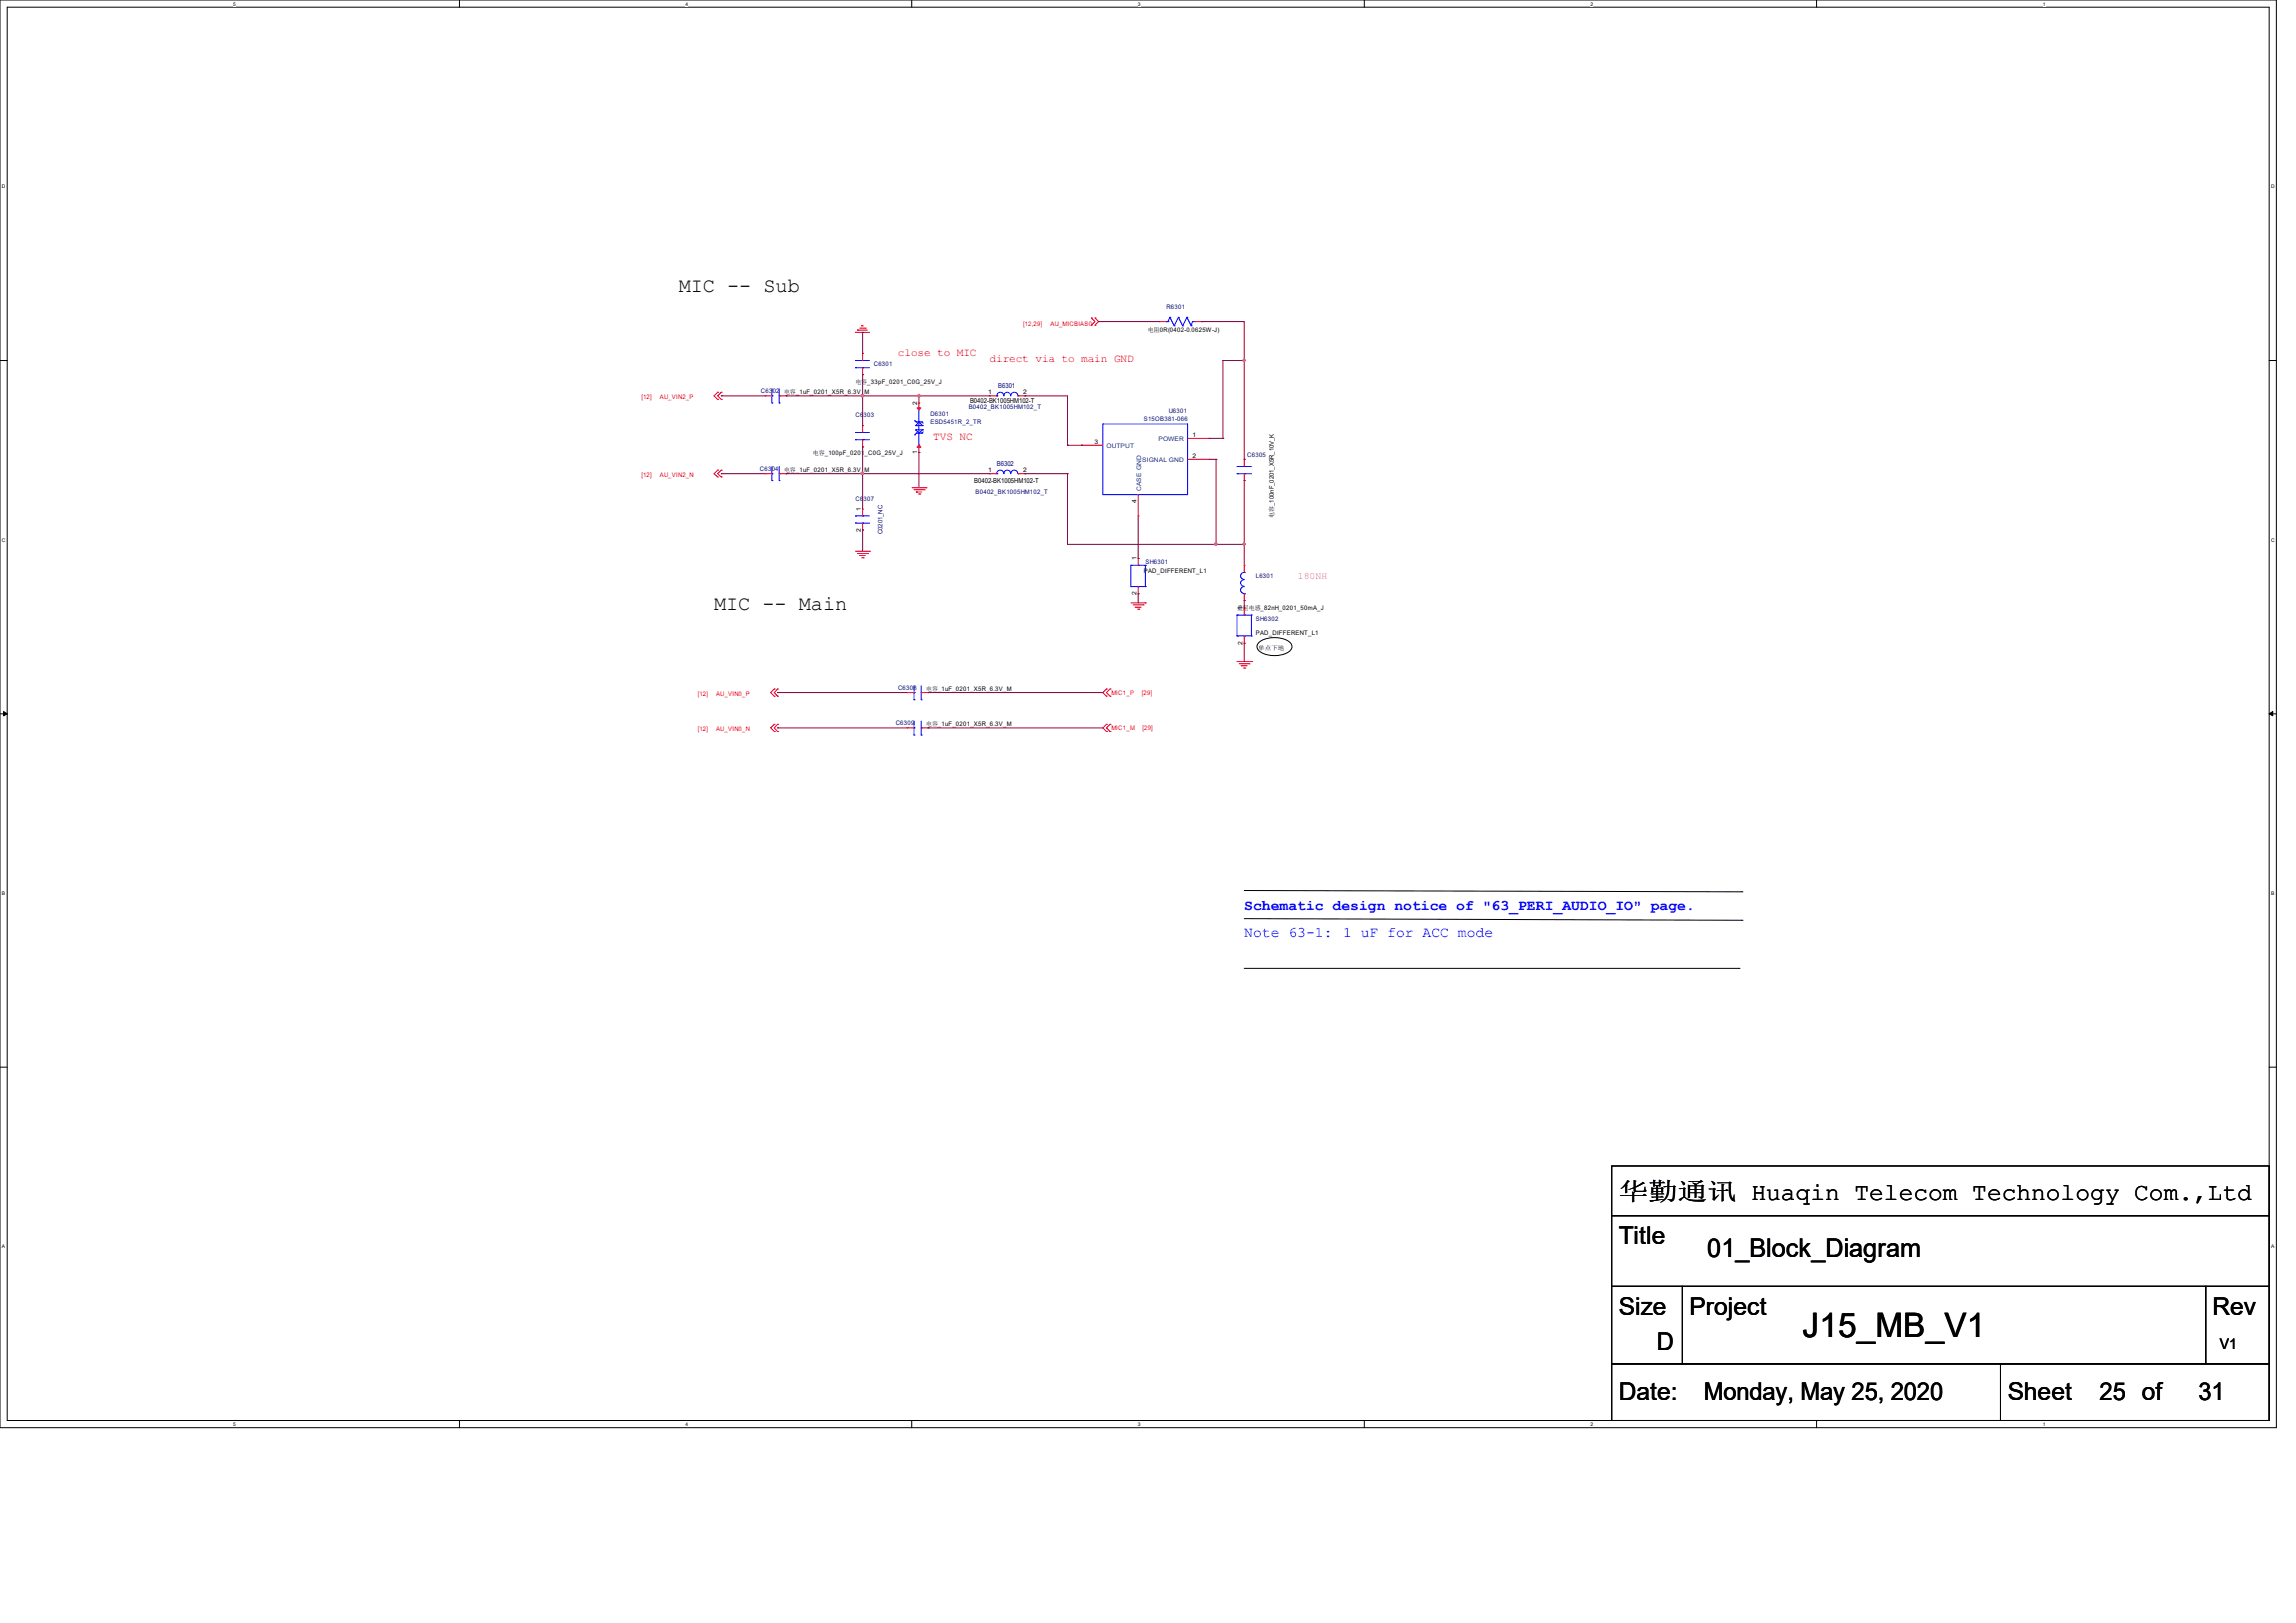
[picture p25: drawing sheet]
<svg xmlns="http://www.w3.org/2000/svg" width="297mm" height="210mm" viewBox="0 0 297 210" stroke-linecap="round" stroke-linejoin="round" font-family="sans-serif">
<defs><g id="words">
<text font-size="4.4" x="233.2" y="173.1">J15_MB_V1</text>
<text font-size="3.3" x="220.9" y="162.6">01_Block_Diagram</text>
<g font-size="3.2">
<text x="209.4" y="155.2">华勤通讯 Huaqin Telecom Technology Com.,Ltd</text>
<text x="209.4" y="161">Title</text>
<text x="209.4" y="170.2">Size</text>
<text x="218.6" y="170.2">Project</text>
<text x="286.2" y="170.2">Rev</text>
<text x="214.3" y="174.8">D</text>
<text x="209.4" y="181.1">Date:</text>
<text x="220.4" y="181.1">Monday, May 25, 2020</text>
<text x="259.7" y="181.1">Sheet</text>
<text x="271.6" y="181.1">25 of</text>
<text x="284.4" y="181.1">31</text>
</g>
<g font-size="2.6">
<text x="87.8" y="37.8">MIC -- Sub</text>
<text x="92.4" y="79">MIC -- Main</text>
</g>
<g font-size="1.9" fill="#00f">
<text x="161" y="117.8">Schematic design notice of &quot;63_PERI_AUDIO_IO&quot; page.</text>
<text x="161" y="121.3">Note 63-1:</text>
<text x="173.7" y="121.3">1 uF for ACC mode</text>
</g>
<text font-size="1.9" x="287.2" y="174.5">V1</text>
<g font-size="1.4" fill="#f00">
<text x="116.2" y="46">close to MIC</text>
<text x="128" y="46.9">direct via to main GND</text>
<text x="120.7" y="57">TVS NC</text>
</g>
<text font-size="1.3" fill="#f0f" x="167.9" y="75">180NH</text>
<g font-size=".9">
<text x="125.5" y="52.2">B0402-BK1005HM102-T</text>
<text x="126" y="62.4">B0402-BK1005HM102-T</text>
</g>
<g font-size=".9" fill="#000080">
<text x="129.1" y="50.2">B6301</text>
<text x="129" y="60.2">B6302</text>
</g>
<g font-size=".8" fill="#000080">
<text x="150.9" y="40">R6301</text>
<text x="113" y="47.4">C6301</text>
<text x="98.4" y="50.9">C6302</text>
<text x="120.4" y="53.8">D6301</text>
<text x="125.3" y="52.9">B0402_BK1005HM102_T</text>
<text x="151.2" y="53.5">U6301</text>
<text x="110.7" y="54">C6303</text>
<text x="120.4" y="54.9">ESD5451R_2_TR</text>
<text x="148" y="54.5">S15OB381-066</text>
<text x="161.3" y="59.1">C6305</text>
<text x="98.3" y="61">C6304</text>
<text x="110.7" y="64.8">C6307</text>
<text x="126.2" y="63.9">B0402_BK1005HM102_T</text>
<text x="114.2" y="69.1" transform="rotate(-90 114.2 69.1)">C0201_NC</text>
<text x="148.2" y="72.9">SH6301</text>
<text x="162.4" y="74.8">L6301</text>
<text x="162.4" y="80.3">SH6302</text>
<text x="116.2" y="89.3">C6308</text>
<text x="115.9" y="93.8">C6309</text>
</g>
<g font-size=".8" fill="#f00">
<text x="132.3" y="42.2">[12,29]</text>
<text x="135.9" y="42.2">AU_MICBIAS0</text>
<text x="83" y="51.6">[12]</text>
<text x="85.3" y="51.6">AU_VIN2_P</text>
<text x="83" y="61.7">[12]</text>
<text x="85.3" y="61.7">AU_VIN2_N</text>
<text x="143.8" y="89.9">MIC1_P</text>
<text x="147.7" y="89.9">[29]</text>
<text x="90.3" y="90">[12]</text>
<text x="90.3" y="94.6">[12]</text>
<text x="92.6" y="90">AU_VIN0_P</text>
<text x="92.6" y="94.6">AU_VIN0_N</text>
<text x="143.8" y="94.5">MIC1_M</text>
<text x="147.8" y="94.5">[29]</text>
</g>
<g font-size=".8">
<text x="148.5" y="42.9">电阻0R(0402-0.0625W-J)</text>
<text x="101.4" y="51">电容_1uF_0201_X5R_6.3V_M</text>
<text x="110.7" y="49.7">电容_33pF_0201_C0G_25V_J</text>
<text x="118.7" y="52.4" transform="rotate(-90 118.7 52.4)">2</text>
<text x="127.8" y="51">1</text>
<text x="132.3" y="51">2</text>
<text x="105.2" y="58.9">电容_100pF_0201_C0G_25V_J</text>
<text x="118.7" y="58.7" transform="rotate(-90 118.7 58.7)">1</text>
<text x="141.6" y="57.4">3</text>
<text x="154.3" y="56.5">1</text>
<text x="154.3" y="59.2">2</text>
<text x="101.4" y="61">电容_1uF_0201_X5R_6.3V_M</text>
<text x="127.8" y="61.1">1</text>
<text x="132.3" y="61.1">2</text>
<text x="147" y="65.1" transform="rotate(-90 147 65.1)">4</text>
<text x="111.4" y="68.8" transform="rotate(-90 111.4 68.8)">2</text>
<text x="111.4" y="66.1" transform="rotate(-90 111.4 66.1)">1</text>
<text x="164.8" y="67" transform="rotate(-90 164.8 67)">电容_100nF_0201_X5R_10V_K</text>
<text x="147" y="77" transform="rotate(-90 147 77)">2</text>
<text x="147" y="72.5" transform="rotate(-90 147 72.5)">1</text>
<text x="148" y="74.2">PAD_DIFFERENT_L1</text>
<text x="160" y="79">叠层电感_82nH_0201_50mA_J</text>
<text x="160.7" y="83.4" transform="rotate(-90 160.7 83.4)">2</text>
<text x="160.7" y="79" transform="rotate(-90 160.7 79)">1</text>
<text x="162.4" y="82.2">PAD_DIFFERENT_L1</text>
<text x="119.8" y="89.4">电容_1uF_0201_X5R_6.3V_M</text>
<text x="162.8" y="84.1">单点下地</text>
<text x="119.8" y="93.9">电容_1uF_0201_X5R_6.3V_M</text>
</g>
<g font-size=".8" fill="#004080">
<text x="143.1" y="58">OUTPUT</text>
<text x="147.7" y="59.8">SIGNAL GND</text>
<text x="149.9" y="57.1">POWER</text>
<text x="147.6" y="63.5" transform="rotate(-90 147.6 63.5)">CASE GND</text>
</g>
<g font-size=".6">
<text x="30.2" y=".7">5</text>
<text x="88.7" y=".7">4</text>
<text x="147.2" y=".7">3</text>
<text x="205.7" y=".7">2</text>
<text x="264.2" y=".7">1</text>
<text x=".3" y="24.4">D</text>
<text x="293.8" y="24.4">D</text>
<text x=".3" y="70.1">C</text>
<text x="293.8" y="70.1">C</text>
<text x=".3" y="115.8">B</text>
<text x="293.8" y="115.8">B</text>
<text x=".3" y="161.5">A</text>
<text x="293.8" y="161.5">A</text>
<text x="30.2" y="184.5">5</text>
<text x="88.7" y="184.5">4</text>
<text x="147.2" y="184.5">3</text>
<text x="205.7" y="184.5">2</text>
<text x="264.2" y="184.5">1</text>
</g>
</g></defs>
<path d="M0 0h294.5v184.7h-294.5zM.9 .9h292.6v182.9h-292.6z" fill="none" stroke="#000" stroke-width=".13"/>
<g fill="#fff">
<path d="M30.2 .1h.3v.7h-.3z"/>
<path d="M30.2 183.9h.3v.8h-.3z"/>
</g>
<path d="M59.4 0v.9M59.4 183.8v.9" fill="none" stroke="#000" stroke-width=".13"/>
<g fill="#fff">
<path d="M88.7 .1h.3v.7h-.3z"/>
<path d="M88.7 183.9h.3v.8h-.3z"/>
</g>
<path d="M117.9 0v.9M117.9 183.8v.9" fill="none" stroke="#000" stroke-width=".13"/>
<g fill="#fff">
<path d="M147.2 .1h.3v.7h-.3z"/>
<path d="M147.2 183.9h.3v.8h-.3z"/>
</g>
<path d="M176.5 0v.9M176.5 183.8v.9" fill="none" stroke="#000" stroke-width=".13"/>
<g fill="#fff">
<path d="M205.7 .1h.4v.7h-.4z"/>
<path d="M205.7 183.9h.4v.8h-.4z"/>
</g>
<path d="M235 0v.9M235 183.8v.9" fill="none" stroke="#000" stroke-width=".13"/>
<g fill="#fff">
<path d="M264.2 .1h.4v.7h-.4z"/>
<path d="M264.2 183.9h.4v.8h-.4z"/>
<path d="M.3 23.8h.4v.7h-.4z"/>
<path d="M293.8 23.8h.5v.7h-.5z"/>
<path d="M.3 69.5h.4v.7h-.4z"/>
<path d="M293.8 69.5h.5v.7h-.5z"/>
</g>
<path d="M0 46.7h.9M293.5 46.7h1" fill="none" stroke="#000" stroke-width=".13"/>
<g fill="#fff">
<path d="M.3 115.2h.4v.8h-.4z"/>
<path d="M293.8 115.2h.4v.8h-.4z"/>
</g>
<path d="M0 92.4h.9M293.5 92.4h1" fill="none" stroke="#000" stroke-width=".13"/>
<path d="M.5 92.1l.4 .3-.4 .2zM293.5 92.4l.5-.3v.5z" fill="#000" stroke="#000" stroke-width=".13"/>
<g fill="#fff">
<path d="M.3 161h.3v.7h-.3z"/>
<path d="M293.8 161h.4v.7h-.4z"/>
</g>
<g fill="none" stroke="#000" stroke-width=".13">
<path d="M162.9 83.1a3.6 3.6 0 0 1 3.9 0 .79 .79 0 0 1 .3 .8 .79 .79 0 0 1-.6 .6 3.7 3.7 0 0 1-3.6-.2 .71 .71 0 0 1 0-1.2zM161 115.2l64.3 .2M161 118.9l64.3 .2M225.3 115.4h.1M225.3 119.1h.1M0 138.1h.9M161 125.3h64M225 125.3h.1M293.5 138.1h1M208.5 157.3h85v9.2h-85zM208.5 150.9h85v6.4h-85zM208.5 166.5h9.1v10h-9.1z"/>
<path d="M208.5 176.5h50.3v7.3h-50.3zM217.6 166.5h67.7v10h-67.7zM258.8 176.5h34.7v7.3h-34.7zM285.3 166.5h8.2v10h-8.2z"/>
</g>
<g fill="none" stroke="#f00" stroke-width=".13">
<path d="M92.8 50.8h.1M92.8 51.7h.1M92.8 50.8l-.4 .4 .4 .5M93.3 50.8h.1M93.3 51.7h.1M93.3 50.8l-.5 .4 .5 .5M99 51.2h.1M99 51.2h.9M100.8 51.2h.9M101.7 51.2h.1M110.7 43h.1M110.7 43h1.8"/>
<path d="M110.9 42.7h.1M110.9 42.7h1.3M111.2 42.5h.7M111.5 42.2h.1M111.5 42.2h.2M111.6 55.1h.1M111.6 57.8h.1M111.6 45.7h.1M111.6 48.5h.1M111.6 45.7v1M111.6 47.6v.9M111.6 55.1v.9"/>
<path d="M111.6 56.9v.9M111.9 42.5h.1M118.9 58.5h.1M118.9 52.2h.1M118.9 52.2v.8M118.9 57.6v.9M128 51.2h.1M128 51.2h.9M131.7 51.2h.9M132.6 51.2h.1M139.9 57.6h.1M139.9 57.6h2.8"/>
<path d="M141.2 41.1h.1M141.2 42.1h.1M141.2 41.1l.4 .5-.4 .5M141.6 42.1h.1M141.6 41.1h.1M141.6 41.1l.5 .5-.5 .5M150 41.6h.1M150 41.6h.9M153.6 56.7h2.8M153.6 59.4h2.8M154.6 41.6h.8M155.4 41.6h.1"/>
<path d="M156.4 56.7h.1M156.4 59.4h.1M161 59.4h.1M161 59.4v1M92.8 60.8h.1M92.8 61.7h.1M92.8 60.8l-.4 .5 .4 .4M93.3 60.8h.1M93.3 61.7h.1M93.3 60.8l-.5 .5 .5 .4M99 61.3h.1M99 61.3h.9"/>
<path d="M100.8 61.3h.9M101.7 61.3h.1M110.7 71.3h1.8M110.9 71.6h1.3M111.2 71.9h.1M111.2 71.9h.7M111.5 72.2h.2M111.6 65.9h.1M111.6 68.6h.1M111.6 65.9v.9M111.6 67.7v.9M111.7 72.2h.1"/>
<path d="M112.2 71.6h.1M112.5 71.3h.1M118 63.1h1.8M118.2 63.4h1.3M118.5 63.7h.1M118.5 63.7h.8M118.8 63.9h.2M119 63.9h.1M119.5 63.4h.1M119.8 63.1h.1M128 61.3h.1M128 61.3h.9"/>
<path d="M131.7 61.3h.9M132.6 61.3h.1M146.3 78h1.9M146.6 78.3h1.3M146.9 78.6h.1M146.9 78.6h.7M147.2 78.8h.1M147.2 76.8h.1M147.2 72.3h.1M147.2 66.8h.1M147.2 64v2.8M147.2 72.3v.9"/>
<path d="M147.2 75.9v.9M147.3 78.8h.1M147.9 78.3h.1M148.2 78h.1M161 62.2h.1M161 78.7h.1M161 77.7h.1M161 73.2h.1M161 61.3v.9M161 73.2v.9M161 76.8v.9M161 78.7v.9"/>
<path d="M100.2 89.2h.1M100.2 90.1h.1M100.2 93.7h.1M100.2 94.7h.1M100.2 89.2l-.5 .4 .5 .5M100.2 93.7l-.5 .5 .5 .5M100.6 89.2h.1M100.6 90.1h.1M100.6 93.7h.1M100.6 94.7h.1M100.6 89.2l-.4 .4 .4 .5M100.6 93.7l-.4 .5 .4 .5"/>
<path d="M117.3 89.6h.1M117.3 94.2h.1M117.3 89.6h.9M117.3 94.2h.9M119.2 89.6h.9M119.2 94.2h.9M120.1 89.6h.1M120.1 94.2h.1M143.1 93.7h.1M143.1 94.7h.1M143.1 89.2h.1M143.1 90.1h.1"/>
<path d="M143.1 93.7l-.4 .5 .4 .5M143.1 89.2l-.4 .4 .4 .5M143.6 94.7h.1M143.6 93.7h.1M143.6 90.1h.1M143.6 89.2h.1M143.6 93.7l-.5 .5 .5 .5M143.6 89.2l-.5 .4 .5 .5M160 85.6h1.9M160.3 85.9h1.3M160.6 86.1h.1M160.6 86.1h.7"/>
<path d="M160.9 86.4h.1M161 83.2h.1M161 82.3v.9M161 86.4h.1M161.6 85.9h.1M161.9 85.6h.1"/>
</g>
<g fill="none" stroke="#00f" stroke-width=".13">
<path d="M99.9 51.2h.1M99.9 52.2h.1M99.9 50.3v1.9M100.8 52.2h.1M100.8 51.2h.1M100.8 50.3v1.9M110.7 56h.1M110.7 56.9h.1M110.7 46.7h.1M110.7 47.6h.1M110.7 56h1.8M110.7 56.9h1.8"/>
<path d="M110.7 46.7h1.8M110.7 47.6h1.8M111.6 56h.1M111.6 56.9h.1M111.6 46.7h.1M111.6 47.6h.1M118.3 56.3h.1M118.3 54.4h.1M118.3 54.4l.2 .2M118.4 55.6h.1M118.4 55.1h.1M118.4 55.6h.9"/>
<path d="M118.4 55.6l.5 .4M118.4 55.1h.9M118.5 56h.1M118.5 54.6h.1M118.5 56h.8M118.5 56l-.2 .3M118.5 54.6h.8M118.9 57.6h.1M118.9 56h.1M118.9 54.6h.1M118.9 53v4.6M118.9 54.6l-.5 .5"/>
<path d="M118.9 54.6l.4 .5M119.3 56h.1M119.3 54.6h.1M119.3 54.6l.1 .2M119.3 55.6h.1M119.3 55.1h.1M119.3 55.6l-.4 .4M119.4 55.9l-.1 .1M128.9 51.2h.1M129.8 51.2a.44 .44 0 0 0-.4-.4 .44 .44 0 0 0-.4 .4M130.7 51.2a.42 .42 0 0 0-.4-.4 .42 .42 0 0 0-.4 .4M131.7 51.2a.44 .44 0 0 0-.5-.4 .44 .44 0 0 0-.4 .4"/>
<path d="M131.7 51.2h.1M142.7 54.9h10.9v9.1h-10.9zM150.9 41.6h.1M150.9 41.6h.2M151.1 41.6h.1M151.3 41.1h.1M151.3 41.1l.6 1.1M151.3 41.1l-.2 .5M151.9 42.2h.1M152.4 41.1h.1M152.4 41.1l.6 1.1M152.4 41.1l-.5 1.1"/>
<path d="M153 42.2h.1M153.5 41.1h.1M153.5 41.1l.6 1.1M153.5 41.1l-.5 1.1M154.1 42.2h.1M154.3 41.6h.1M154.3 41.6h.3M154.3 41.6l-.2 .6M154.6 41.6h.1M99.9 61.3h.1M99.9 62.2h.1M99.9 60.4v1.8"/>
<path d="M100.8 62.2h.1M100.8 61.3h.1M100.8 60.4v1.8M110.7 66.8h.1M110.7 67.7h.1M110.7 66.8h1.8M110.7 67.7h1.8M111.6 66.8h.1M111.6 67.7h.1M128.9 61.3h.1M129.8 61.3a.44 .44 0 0 0-.4-.5 .44 .44 0 0 0-.5 .5M130.7 61.3a.42 .42 0 0 0-.4-.5 .42 .42 0 0 0-.4 .5"/>
<path d="M131.7 61.3a.44 .44 0 0 0-.5-.5 .44 .44 0 0 0-.4 .5M131.7 61.3h.1M146.3 73.2h.1M146.3 75.9h.1M146.3 73.2v2.7M146.3 73.2h1.9M146.3 75.9h1.9M147.2 75.9h.1M147.2 73.2h.1M148.2 73.2h.1M148.2 75.9h.1M148.2 73.2v2.7"/>
<path d="M160 60.4h.1M160 61.3h.1M160 79.6h.1M160 60.4h1.9M160 61.3h1.9M160 79.6v2.7M160 79.6h1.9M161 75.9a.44 .44 0 0 0-.5 .4 .44 .44 0 0 0 .4 .5M161 75a.43 .43 0 0 0-.5 .4 .43 .43 0 0 0 .4 .5M161 74.1a.44 .44 0 0 0-.5 .4 .44 .44 0 0 0 .4 .5M161 60.4h.1M161 61.3h.1"/>
<path d="M161 79.6h.1M161 74.1h.1M161 76.8h.1M161.9 79.6h.1M161.9 79.6v2.7M118.2 89.6h.1M118.2 90.6h.1M118.2 94.2h.1M118.2 95.1h.1M118.2 88.7v1.9M118.2 93.3v1.8M119.2 90.6h.1"/>
<path d="M119.2 89.6h.1M119.2 95.1h.1M119.2 94.2h.1M119.2 88.7v1.9M119.2 93.3v1.8M160 82.3h.1M160 82.3h1.9M161 82.3h.1M161.9 82.3h.1"/>
</g>
<g fill="#f00" stroke="#f00" stroke-width=".13">
<path d="M118.9 57.6l.2 .3h-.5z"/>
<path d="M118.6 52.8h.5l-.2 .2z"/>
</g>
<g fill="none" stroke="#800040" stroke-width=".13">
<path d="M93.3 51.2h.1M93.3 51.2h5.7M101.7 51.2h.1M101.7 51.2h26.3M111.6 57.8h.1M111.6 48.5h.1M111.6 51.2h.1M111.6 43h.1M111.6 43v2.7M111.6 48.5v6.6M111.6 57.8v8.1M118.9 58.5h.1"/>
<path d="M118.9 51.2h.1M118.9 51.2v1M118.9 58.5v4.6M132.6 51.2h.1M132.6 51.2h5.5v6.4M138.1 57.6h.1M138.1 57.6h1.8M139.9 57.6h.1M142.1 41.6h.1M142.1 41.6h7.9M155.4 41.6h.1M155.4 41.6h5.6v17.8"/>
<path d="M156.4 56.7h1.8M156.4 59.4h.9M157.3 59.4h.1M157.3 59.4v11M158.2 56.7h.1M158.2 46.7h.1M158.2 46.7v10M158.2 46.7h2.8M161 46.7h.1M161 59.4h.1M93.3 61.3h.1M93.3 61.3h5.7"/>
<path d="M101.7 61.3h.1M101.7 61.3h26.3M111.6 61.3h.1M111.6 68.6h.1M111.6 68.6v2.7M132.6 61.3h.1M132.6 61.3h5.5M138.1 61.3h.1M138.1 61.3v9.1h22.9M147.2 76.8h.1M147.2 72.3h.1M147.2 66.8v5.5"/>
<path d="M147.2 76.8v1.2M157.3 70.4h.1M161 77.7h.1M161 62.2h.1M161 70.4h.1M161 62.2v11M161 77.7v1M100.6 94.2h.1M100.6 89.6h.1M100.6 89.6h16.7M100.6 94.2h16.7M120.1 89.6h.1"/>
<path d="M120.1 94.2h.1M120.1 89.6h22.6M120.1 94.2h22.6M161 83.2h.1M161 83.2v2.4"/>
</g>
<g fill="#f0f" stroke="#f0f" stroke-width=".13">
<circle cx="157.3" cy="70.4" r=".17"/>
<circle cx="111.5" cy="51.2" r=".17"/>
<circle cx="111.5" cy="61.3" r=".17"/>
<circle cx="118.9" cy="51.2" r=".17"/>
<circle cx="160.9" cy="70.4" r=".15"/>
<circle cx="160.9" cy="46.6" r=".15"/>
</g>
<use href="#words"/>
</svg>
